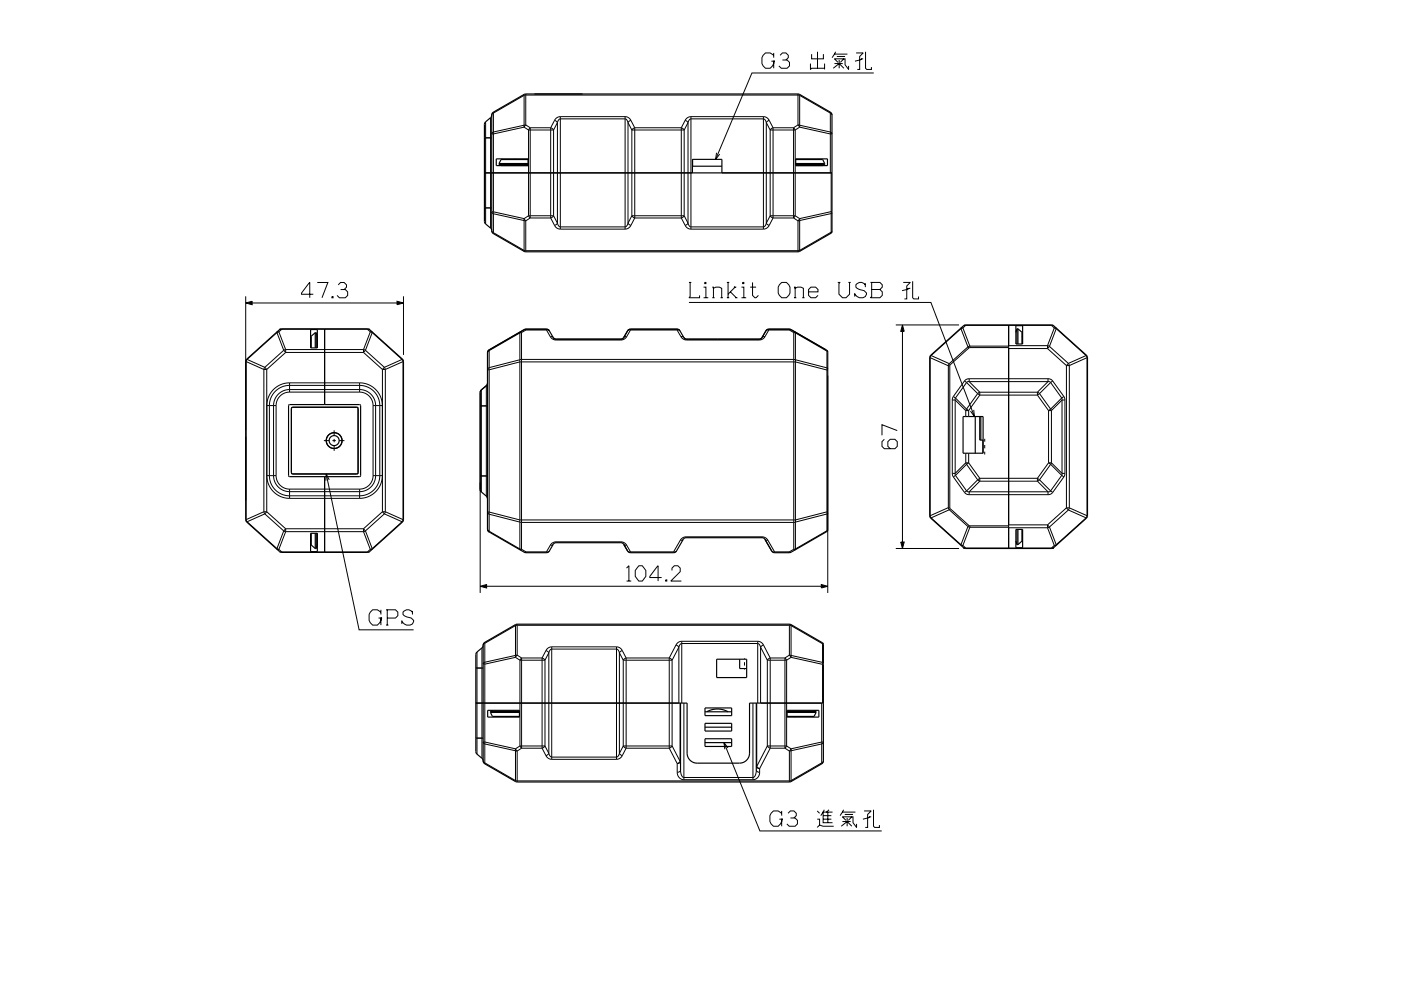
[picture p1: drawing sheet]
<svg xmlns="http://www.w3.org/2000/svg" width="420mm" height="297mm" viewBox="0 0 420 297" stroke-linecap="round" stroke-linejoin="round" font-family="sans-serif">
<g fill="none" stroke="#000" stroke-width=".3">
<path d="M231.2 18.3h1.1h-.3v2.2M232 16.6l-1.1-.7h-1.4l-1.1 1.4v1.7l1.1 1.5h1.4l1.1-1.5M232 15.9v1.4M233.9 16.6l.7-.7h1l.7 .7v.7l-.7 .7M234.6 18h1.4l.7 .7v1.1l-.7 .7h-1.8l-.7-.7M243 19v1.8l.3-.3h3.9M243.3 16.2v1.4h3.5v-1.4M245.1 15.5v5M247.2 19v1.8M250.2 19h2.4M250.5 15.5l-.3 .7M250.9 16.9h2.4"/>
<path d="M251.2 18.7l-1-1.1h3.1v1.8l1.1 1.4v-1M251.6 18v2.5M253 17.6l-1.1 1.1M254 16.2h-3.8l-.7 1.1M256.7 15.9h2.1l-1.1 1v3.9h-.7M258.4 17.6l-2.1 .7M258.8 17.6l-1.1 .4M259.5 15.5v5l.3 .3h1.4v-.7M145.6 36.5v30.6M147.1 35.3v33.1M147.9 39.6v.5M147.9 39.6l-.5 .5h.5"/>
<path d="M147.9 33.6v.3M147.9 33.9l-.5 .6M147.9 33.9v5.7M157.1 37.5v.6M157.1 28.6h82.6M157.1 28.3v.3M157.1 28.6v8.9M157.1 38.1l-9.2 2M157.1 37.5l-9.2 2.1M157.1 38.1l1.3 .9M157.1 28.6l-9.2 5.3M157.6 37.4l-.5 .7"/>
<path d="M157.6 37.4l-.5 .1M157.6 28.2v9.2M157.6 37.4l1.3 .9M158.4 39v25.7M158.4 39h7.6M158.9 38.3l-.5 .7M158.9 38.3v27M158.9 38.3h6.2M165.1 38.3l.9 .7M165.1 38.3v27M166 39v25.7M166.2 36.1l.9 .6"/>
<path d="M166.2 36.1l-1.1 2.2M167.1 36.7l.3-.7 .6-.4h19.4l.6 .4 .3 .7M167.1 36.7v30.2M167.1 36.7l-1.1 2.3M168 35l-1 .2-.8 .9M168 35v33.7M168 35h19.4M187.4 35l.9 .2 .8 .9M187.4 35v33.7M188.3 36.7v30.2M188.3 36.7l1.1 2.3M189.1 36.1l-.8 .6"/>
<path d="M189.1 36.1l1.2 2.2M189.4 39v25.7M189.4 39h15.7M190.3 38.3l-.9 .7M190.3 38.3v27M190.3 38.3h13.9M204.2 38.3l.9 .7M204.2 38.3v27M205.1 39v25.7M205.4 36.1l.9 .6M205.4 36.1l-1.2 2.2M206.3 36.7l.3-.7 .5-.4h21.8l.5 .4 .3 .7"/>
<path d="M206.3 36.7v30.2M206.3 36.7l-1.2 2.3M207.1 35l-.9 .2-.8 .9M207.1 35v33.7M207.1 35h21.8M228.9 35l.9 .2 .8 .9M228.9 35v33.7M229.7 36.7v30.2M229.7 36.7l1.2 2.3M230.6 36.1l-.9 .6M230.6 36.1l1.2 2.2M230.9 39v25.7"/>
<path d="M230.9 39h7.5M231.8 38.3l-.9 .7M231.8 38.3v27M231.8 38.3h6.1M237.9 38.3l.5 .7M237.9 38.3v27M238.4 39v25.7M239.2 37.4l.5 .1M239.2 37.4l.5 .7M239.2 28.2v9.2M239.2 37.4l-1.3 .9M239.7 28.3v.3"/>
<path d="M239.7 37.5v.6M239.7 28.6v8.9M239.7 38.1l-1.3 .9M239.7 28.6l9.2 5.3M239.7 37.5l9.2 2.1M239.7 38.1l9.2 2M248.9 33.6v.3M248.9 33.9l.5 .6M248.9 39.6l.5 .5h-.5M248.9 39.6v.5M248.9 33.9v5.7M249.8 20.5l1.8-1.5 1.4 1.5"/>
<path d="M262 21.9h-36.6l-10.9 25.9M145.2 41.3h2.2M147.9 40.1v23.4M214.8 45.8l-.3 2 1.3-1.6M248.9 40.1v11.7M249.2 51.8v11.6M145.2 62.3h2.2M147.4 69.2l.5 .5M147.9 69.7v.3M147.9 63.5v.6M147.9 63.5h-.5l.5 .6M147.9 69.7l9.2 5.3"/>
<path d="M147.9 64.1l9.2 2M147.9 63.5l9.2 2M147.9 64.1v5.6M157.1 75v.3M157.1 75h82.6M157.1 66.1l.5 .1M157.1 65.5l.5 .7M157.1 65.5v.6M157.1 66.1v8.9M157.6 66.2v9.3M158.4 64.7l.5 .6M158.4 64.7h7.6"/>
<path d="M158.4 64.7l-1.3 .8M158.9 65.3h6.2M158.9 65.3l-1.3 .9M165.1 65.3l1.1 2.3M166 64.7l-.9 .6M166 64.7l1.1 2.2M166.2 67.6l.8 .8 1 .3M167.1 66.9l.3 .7 .5 .4h19.5l.5-.3 .4-.8M167.1 66.9l-.9 .7M168 68.7h19.4M188.3 66.9l.8 .7M189.1 67.6l-.8 .8-.9 .3"/>
<path d="M189.4 64.7l.9 .6M189.4 64.7h15.7M189.4 64.7l-1.1 2.2M190.3 65.3h13.9M190.3 65.3l-1.2 2.3M204.2 65.3l1.2 2.3M205.1 64.7l-.9 .6M205.1 64.7l1.2 2.2M205.4 67.6l.7 .8 1 .3M206.3 66.9l.3 .7 .5 .4h21.8l.5-.3 .3-.8M206.3 66.9l-.9 .7M207.1 68.7h21.8"/>
<path d="M229.7 66.9l.9 .7M230.6 67.6l-.8 .8-.9 .3M230.9 64.7l.9 .6M230.9 64.7h7.5M230.9 64.7l-1.2 2.2M231.8 65.3l-1.2 2.3M231.8 65.3h6.1M237.9 65.3l1.3 .9M238.4 64.7l-.5 .6M238.4 64.7l1.3 .8M239.2 66.2v9.3M239.7 75v.3"/>
<path d="M239.7 65.5v.6M239.7 65.5l-.5 .7M239.7 66.1l-.5 .1M239.7 66.1v8.9M249.2 63.4v.6M249.2 69.6v.3M249.2 63.4h.2M249.2 64v5.6M249.2 69.6l-9.5 5.4M249.2 64l-9.5 2.1M249.2 63.4l-9.5 2.1M249.4 63.7l-.2 .3"/>
<path d="M249.4 69.3l-.2 .3M73.7 90.8l1.9-.5v1zM73.7 88.8v40.1M75.6 90.8h43.4M83 99.7l2.1 5.3M83 99.7l-8.9 8M83.6 99.5l-.6 .2M83.6 99.5l-.4-.1-.2 .3M83.6 99.5l2 5.3M84.5 98.7l-.7 .1M84.5 98.7h25.7M84.5 98.7l-.9 .8"/>
<path d="M84.5 98.5v.2M93.9 88.2h-3.5v-.4l2.5-3.1v4.5M95.1 84.7h3.2l-1.8 4.5M99.5 88.9h.3v.3h-.3zM101.4 85.4l.7-.7h1.1l.7 .7v.7l-.7 .7M102.1 86.8h1.4l.7 .7v1l-.7 .7h-1.7l-.8-.7M110.2 98.7l.6 .1M110.2 98.7l.8 .8M110.2 98.5v.2M111 99.5h.5l.1 .2M111 99.5l.6 .2M111 99.5l-2 5.3"/>
<path d="M111.6 99.7l8.9 8M111.6 99.7l-2 5.3M119 90.3l2 .5-2 .5zM121 88.8v17.6M155.8 99.8v8M155.8 99.8l-9.2 5.3M156.3 99.7l-.5 .1M156.3 99.7l-.4-.2-.1 .3M156.3 99.7v64.9M157.2 98.8l.5 .1M157.7 98.9h6.1M157.7 98.9l-1.4 .8"/>
<path d="M157.7 98.6v.3M163.8 98.9l.9 .2M163.8 98.6v.3M163.8 98.9l1.2 2M189 98.9l-.8 .2M189 98.9h14M189 98.6v.3M189 98.9l-1.1 2M203 98.9l.8 .2M203 98.6v.3M203 98.9l1.1 2M206.5 90.6h72.6l13 34.2"/>
<path d="M206.5 84.6h.7M206.9 84.6v4.3l-.4 .3h3.2v-.7M210.9 86.1h.7v3.1M210.9 89.2h1.4M211.3 84.6h.3v.4h-.3zM213.5 86.1h.4v.3l.7-.3h1l.8 .3v2.8M213.5 89.2h.7M213.9 86.1v3.1M216 89.2h.7M217.9 84.6h.4v4.6M217.9 89.2h.7M218.3 84.6h.3"/>
<path d="M219 87.5l1.7 1.7M220.4 89.2h.7M220.7 86.1h-.7h.4l-2.1 2.1M222.3 86.1h.7v3.1M222.3 89.2h1.4M222.6 84.6h.4v.4h-.4zM224.9 86.1h1.8M225.6 84.6v3.9l.7 .7h.4l.7-.7M230.5 98.9l-.9 .2M230.5 98.9l-1.2 2M230.5 98.6v.3M230.5 98.9h6.1"/>
<path d="M234.4 84.6h1.4l1 1.5v1.7l-1 1.4h-1.4l-1.1-1.4v-1.7zM236.6 98.6v.3M236.6 98.9l1.4 .8M237.1 98.8l-.5 .1M238 99.7l.3-.2 .2 .3M238 99.7l.5 .1M238 99.7v64.9M238 86.1h.4v.3l.7-.3h1l.7 .3v2.8M238 89.2h.7M238.4 86.1v3.1M238.5 99.8v8M238.5 99.8l9.4 5.4"/>
<path d="M240.5 89.2h.7M242.4 87.5h2.8v-.7l-.7-.7h-1.4l-.7 .7v1.7l.7 .7h1.4l.7-.7M251.2 84.6h.7l-.4 .4v3.2l1.1 1h1l1.1-1v-3.6M254.3 84.6h.7M256.2 87.8v1.1M259.4 86.1v-1.1v.4a1.71 1.71 0 0 0-2.8 0v.7l.3 .3 2.2 .7 .7 .7-.4 1.1a2.18 2.18 0 0 1-3.2-.7M261 84.6h2.8l.7 .8v.7l-.7 .7 .7 .7v1l-.7 .7h-2.8l.3-.3v-4.3M261.3 86.8h2.5M268.5 97.4h19M270.5 97.4l.6 1.9h-1.1zM270.5 99.3v63.1M270.8 84.6h2.1l-1.1 1.1v3.9h-.7"/>
<path d="M272.5 86.4l-2.1 .7M272.9 86.4l-1.1 .4M273.6 84.3v4.9l.4 .4h1.4v-.7M288.1 98.5l2.1 5.5M288.1 98.5l-9 8.1M288.7 98.3l-.6 .2M288.7 98.3h-.5l-.1 .2M288.7 98.3l2.1 5.4M289.5 97.5l-.7 .1M289.5 97.4v.1M289.5 97.5h25.7M289.5 97.5l-.8 .8"/>
<path d="M315.2 97.5l.7 .1M315.2 97.5l.9 .8M315.2 97.4v.1M316.1 98.3h.5v.2M316.1 98.3l.5 .2M316.1 98.3l-2.1 5.3M316.6 98.5l9 8.1M316.6 98.5l-2 5.3M73.7 108.4h.1M73.8 108.4l5.3 2.3M73.8 108.4v47.3M74 107.6l.1 .1"/>
<path d="M74.1 107.7l-.3 .7M74.1 107.7l5.3 2.4M79.1 110.7h.9M79.1 110.7v42.7M79.4 110.1l-.3 .6M79.4 110.1l.6 .6M80 110.7v42.7M82.5 117.3a6 6 0 0 1 4.3-1.8h21a6 6 0 0 1 6.1 6v21a6 6 0 0 1-6.1 6.1h-21a6 6 0 0 1-6-6.1v-21a6 6 0 0 1 1.7-4.2zM83.4 118.1l1.5-.9 1.7-.4 21.2-.1a4.8 4.8 0 0 1 4.8 4.8v21a4.8 4.8 0 0 1-4.8 4.8h-21a4.8 4.8 0 0 1-4.8-4.8v-21a4.8 4.8 0 0 1 1.4-3.4zM85.1 105l-5.7 5.1M85.1 105l.5 .6M85.6 104.8l-.5 .2"/>
<path d="M85.6 105.6h23.4M85.6 104.8h23.4M85.6 104.8v.8M85.6 105.6l-5.6 5.1M86.8 117.5a4 4 0 0 0-4 4M86.8 114.7a6.8 6.8 0 0 0-6.8 6.8h2.8M86.8 114.7h21M86.8 117.5h21M86.8 114.7v2.8M107.8 117.5a4 4 0 0 1 4 4M107.8 114.7a6.8 6.8 0 0 1 6.8 6.8M107.8 114.7v2.8"/>
<path d="M109 104.8l.6 .2M109 105.6l5.6 5.1M109 104.8v.8M109.6 105l5.6 5.1M109.6 105l-.6 .6M114.6 110.7v42.7M114.6 110.7h.9M115.2 110.1l.3 .6M115.2 110.1l-.6 .6M115.5 110.7v42.7M120.5 107.7l.3 .7M120.5 107.7l-5.3 2.4"/>
<path d="M120.6 107.6l-.1 .1M120.8 108.4h.2M120.8 108.4v47.3M120.8 108.4l-5.3 2.3M144.3 116.8v30.6M145.8 115.6v33.1M146.6 110.2v.6M146.6 104.9v.2M146.6 105.1l-.4 .6M146.6 110.2l-.4 .6h.4M146.6 105.1v5.1M146.6 110.8v42.7"/>
<path d="M155.8 107.8v.7M155.8 107.8h82.7M155.8 108.5h82.7M155.8 108.5v47.3M155.8 108.5l-9.2 2.3M155.8 107.8l-9.2 2.4M165 100.9a2 2 0 0 0 1.7 1M165 100.9l.8 .2M166.7 101.9h19.4M166.7 101.6v.3M186.1 101.6v.3M187.9 100.9l-.1 .1a1.99 1.99 0 0 1-1.7 .9"/>
<path d="M187.9 100.9l-.9 .2M204.1 100.9l.9 .2M204.1 100.9a2 2 0 0 0 1.8 1M205.9 101.6v.3M205.9 101.9h21.7M227.6 101.6v.3M229.3 100.9v.1a2 2 0 0 1-1.7 .9M229.3 100.9l-.8 .2M238.5 107.8v.7M238.5 108.5l9.4 2.4M238.5 107.8l9.4 2.4M238.5 108.5v47.3"/>
<path d="M247.9 105v.2M247.9 105.2l.3 .3M247.9 110.2l.3 .4M247.9 110.2v.7M247.9 105.2v5M247.9 110.9v42.5M247.9 110.9h.3M248.2 112.6v65.1M278.7 107.2h.1M278.8 107.2l5.5 2.4M278.8 107.2v47.4M279 106.5l.1 .1"/>
<path d="M279.1 106.6l-.3 .6M279.1 106.6l5.5 2.4M284.3 109.6h.4M284.3 109.6v42.5M284.6 109l-.3 .6M284.6 109l.3 .3M284.7 109.6v42.5M284.9 109.3l-.2 .3M285.5 119.9h.8M285.5 119.9v22M285.8 118.8l-.3 1.1M285.8 118.8l.6 .5"/>
<path d="M286.3 119.9v22M286.3 119.9l3.2 3.2M286.4 119.3l-.1 .6M286.4 119.3l3.4 3.3M289.1 114.2l.7 .4M289.1 114.2l-3.3 4.6M289.8 114.6l-3.4 4.7M289.8 114.6l3.3 3.4M290.2 104l.3 .3M290.2 104l-5.6 5M290.5 104.3l-5.6 5M290.6 113.5l-.8 .2-.7 .5"/>
<path d="M290.6 114.4l-.8 .2M290.6 113.5v.9M290.6 113.5h23.6M290.6 114.4h23.6M290.6 114.4l3.1 3.1M290.8 104.2l-.3 .1M290.8 103.7l-.6 .3M290.8 104.2h11.6M290.8 103.7v.5M290.8 103.7h11.6M293.1 118l-3.3 4.6M293.1 118l.6 .4"/>
<path d="M293.7 117.5l-.6 .5M293.7 117.5h17.3M293.7 117.5v.9M293.7 118.4h17.3M293.7 118.4l-3.3 4.7M302.4 103.6h11.6M302.4 104.5h11.6M311 117.5l.6 .5M311 117.5v.9M311 118.4l3.3 4.7M311.6 118l-.6 .4M311.6 118l3.4 4.6"/>
<path d="M314 103.6l.6 .2M314 104.5l5.7 5.1M314 103.6v.9M314.2 113.5l.8 .2 .6 .5M314.2 114.4l.8 .2M314.2 113.5v.9M314.2 114.4l-3.2 3.1M314.6 103.8l5.7 5.1M314.6 103.8l-.6 .7M315 114.6l3.3 4.7M315 114.6l-3.4 3.4M315.6 114.2l3.3 4.6"/>
<path d="M315.6 114.2l-.6 .4M318.3 119.3l.1 .6M318.3 119.3l-3.3 3.3M318.4 119.9h.8M318.4 119.9v22M318.4 119.9l-3.2 3.2M318.9 118.8l.3 1.1M318.9 118.8l-.6 .5M319.2 119.9v22M319.7 109.6v42.6M319.7 109.6h.9M320.3 108.9l.3 .7"/>
<path d="M320.3 108.9l-.6 .7M320.6 109.6v42.6M325.6 106.6l.3 .6M325.6 106.6l-5.3 2.3M325.7 106.5l-.1 .1M325.9 107.2h.1M325.9 107.2l-5.3 2.4M325.9 107.2v47.4M82.8 121.5v21M97.1 132h1.6M99.7 132h1M100.2 129v1.5"/>
<path d="M100.2 131.5v1M100.2 133.5v1.6M101.7 132h1.6M111.8 121.5h2.8M111.8 121.5v21M114.6 121.5v21M144 121.6h2.2M265.1 131.7l-.7 .7v1.4l.7 .7h3.2l.7-.7v-1.4l-.7-.7h-1.4l-.7 .7v1.4l.7 .7M269 129l-4.6-1.7v3.2M289.5 138.7l.3 .5M289.5 138.7h.9M289.5 123.1v1.7"/>
<path d="M289.5 135.8v2.9M289.5 138.7l-3.2 3.2M289.5 123.1h.9M289.8 122.6l-.3 .5M289.8 139.2l3.3 4.6M289.8 139.2l-3.4 3.3M289.8 122.6l.6 .5M290.4 138.7l-.6 .5M290.4 138.7l3.3 4.6M290.4 123.1v1.7M290.4 135.8v2.9M291.9 122.8l.2 2-1.2-1.6"/>
<path d="M295.2 131.5v.9M295.2 133.4v1M295.2 135.4v.8M314.3 138.7h.9M314.3 123.1h.9M314.3 123.1v15.6M314.3 138.7l-3.3 4.6M314.3 138.7l.7 .5M315 122.6l.2 .5M315 122.6l-.7 .5M315 139.2l-3.4 4.6M315 139.2l3.3 3.3"/>
<path d="M315.2 138.7l-.2 .5M315.2 123.1v15.6M315.2 138.7l3.2 3.2M73.7 155.7h.1M73.8 155.7l.3 .7M74.1 156.4l8.9 8M74.1 156.4l-.1 .1M79.1 153.4l.3 .6M79.1 153.4h.9M79.1 153.4l-5.3 2.3M79.4 154l5.7 5.1M79.4 154l-5.3 2.4"/>
<path d="M80 153.4l5.6 5.1M80 153.4l-.6 .6M82.8 142.5a4 4 0 0 0 4 4.1M82.8 142.5h-2.8a6.8 6.8 0 0 0 6.8 6.9M85.1 159.1l.5 .2M85.1 159.1l-2.1 5.3M85.6 158.5h23.4M85.6 159.3h23.4M85.6 158.5v.8M85.6 158.5l-.5 .6M85.6 159.3l-2 5.3M86.8 149.4h21"/>
<path d="M86.8 146.6h21M86.8 146.6v2.8M97.8 142l9.9 46.8h16.3M98.7 143.8l-.9-1.8-.1 2M107.8 146.6v2.8M109 159.3l2 5.3M109 158.5v.8M109 158.5l.6 .6M109.6 159.1l-.6 .2M109.6 159.1l2 5.3M111.8 142.5a4 4 0 0 1-4 4.1M111.8 142.5h2.8"/>
<path d="M114.6 142.5a6.8 6.8 0 0 1-6.8 6.9M114.6 153.4l-5.6 5.1M114.6 153.4h.9M114.6 153.4l.6 .6M115.2 154l5.3 2.4M115.2 154l-5.6 5.1M115.5 153.4l-.3 .6M115.5 153.4l5.3 2.3M120.5 156.4l.1 .1M120.5 156.4l-8.9 8M120.8 155.7l-.3 .7M120.8 155.7h.2"/>
<path d="M144 144.6v33.1M144 142.6h2.2M146.2 158.6l.4 .6M146.6 153.5v.6M146.6 159.2v.2M146.6 153.5h-.4l.4 .6M146.6 153.5l9.2 2.3M146.6 154.1v5.1M146.6 154.1l9.2 2.4M146.6 159.2l9.2 5.3M155.8 155.8v.7M155.8 156.5h82.7"/>
<path d="M155.8 156.5v8M155.8 155.8h82.7M238.5 155.8v.7M238.5 156.5v8M247.9 153.4v.6M247.9 159.1v.2M247.9 154v5.1M247.9 153.4h.3M247.9 153.4l-9.4 2.4M247.9 154l-9.4 2.5M247.9 159.1l-9.4 5.4M248.2 153.7l-.3 .3"/>
<path d="M248.2 158.7l-.3 .4M278.7 154.6h.1M278.8 154.6l.3 .6M279.1 155.2l9 8.1M279.1 155.2l-.1 .1M284.3 152.1l.3 .7M284.3 152.1h.4M284.3 152.1l-5.5 2.5M284.6 152.8l5.6 5M284.6 152.8l-5.5 2.4M284.7 152.1l.2 .4M284.9 152.5l5.6 5"/>
<path d="M284.9 152.5l-.3 .3M285.5 141.9l.3 1M285.5 141.9h.8M285.8 142.9l3.3 4.7M286.3 141.9l.1 .6M286.4 142.5l3.4 4.6M286.4 142.5l-.6 .4M289.1 147.6l.6 .5 .9 .2M289.8 147.1l.8 .3M289.8 147.1l-.7 .5M290.2 157.8l.6 .2M290.2 157.8l-2.1 5.5"/>
<path d="M290.5 157.5l.3 .1M290.5 157.5l-.3 .3M290.6 147.4h23.6M290.6 147.4v.9M290.6 148.3h23.6M290.8 157.6h11.6M290.8 157.6v.4M290.8 158h11.6M290.8 158l-2.1 5.5M293.1 143.8l.6 .4M293.1 143.8l-3.3 3.3M293.7 143.3v.9"/>
<path d="M293.7 143.3l-.6 .5M293.7 144.2h17.3M293.7 143.3h17.3M293.7 144.2l-3.1 3.2M302.4 157.3h11.6M302.4 158.2h11.6M311 143.3v.9M311 144.2l3.2 3.2M311 143.3l.6 .5M311.6 143.8l-.6 .4M311.6 143.8l3.4 3.3M314 157.3v.9"/>
<path d="M314 158.2l2.1 5.3M314 157.3l.6 .6M314.2 147.4v.9M314.6 157.9l-.6 .3M314.6 157.9l2 5.4M315 147.1l-.8 .3M315 147.1l.6 .5M315.6 147.6l-.6 .5-.8 .2M318.3 142.5l.6 .4M318.3 142.5l-3.3 4.6M318.4 141.9l-.1 .6M318.4 141.9h.8"/>
<path d="M318.9 142.9l-3.3 4.7M319.2 141.9l-.3 1M319.7 152.2l-5.7 5.1M319.7 152.2h.9M319.7 152.2l.6 .6M320.3 152.8l-5.7 5.1M320.3 152.8l5.3 2.4M320.6 152.2l-.3 .6M320.6 152.2l5.3 2.4M325.6 155.2l.1 .1M325.6 155.2l-9 8.1M325.9 154.6l-.3 .6"/>
<path d="M325.9 154.6h.1M83 164.4l.6 .2M83 164.4l.1 .2h.5M83.6 164.6l.9 .8M83.8 165.3l.7 .1M84.5 165.4h25.7M84.5 165.4v.1M110.2 165.4v.1M110.8 165.3l-.6 .1M111 164.6l-.8 .8M111.6 164.4l-.6 .2M111.6 164.4l-.2 .3-.4-.1"/>
<path d="M144 175.7l1.9-.5v1zM145.9 175.7h100.3M155.8 164.5l.5 .1M155.8 164.5l.2 .3 .3-.2M156.3 164.6l1.4 .8M157.7 165.4l-.5 .1M157.7 165.4v.2M157.7 165.4h6.1M163.8 165.4v.2M164.7 165.1l-.9 .3M165 163.4l-1.2 2M165.8 163.1l-.8 .3"/>
<path d="M166.7 162.4a2.01 2.01 0 0 0-1.7 1M166.7 162.4v.2M166.7 162.4h19.4M186.1 162.4h.1a1.98 1.98 0 0 1 1.7 1M186.1 162.4v.2M187 163.1l.9 .3M187.8 170.3l.7-.7v4.5M187.8 174.1h1.4M187.9 163.4l1.1 2M188.2 165.1l.8 .3M189 165.4v.2M189 165.4h12.9"/>
<path d="M191.5 169.6h1.1l1 1.4v1.7l-1 1.4h-1.1l-1.1-1.4v-1.7zM198.3 173.1h-3.5v-.4l2.5-3.1v4.5M199.5 173.8h.4v.3h-.4zM201.5 171v-.7l.7-.7h1l.7 .7v1l-2.8 2.8h3.2M201.9 165.4v.2M202.8 165.1l-.9 .3M204 161.9l-2.1 3.5M204.8 161.6l-.8 .3M205.7 160.9a1.99 1.99 0 0 0-1.7 1M205.7 160.9v.2M205.7 160.9h22.8M228.5 160.9h.1a1.98 1.98 0 0 1 1.6 1"/>
<path d="M228.5 160.9v.2M229.3 161.6l.9 .3M230.2 161.9l2 3.5M231.3 165.1l.9 .3M232.2 165.4h4.4M232.2 165.4v.2M236.6 165.4l.5 .1M236.6 165.4v.2M238 164.6l-1.4 .8M238.5 164.5l-.1 .3-.4-.2M238.5 164.5l-.5 .1M246.2 175.2l2 .5-2 .5z"/>
<path d="M268.5 164.4h19M270 162.4h1.1l-.6 2zM288.1 163.3l.6 .2M288.1 163.3l.1 .2h.5M288.7 163.5l.8 .7M288.8 164.1l.7 .1M289.5 164.2v.2M289.5 164.2h25.7M315.2 164.2v.2M315.9 164.1l-.7 .1M316.1 163.5l-.9 .7M316.6 163.3l-.5 .2"/>
<path d="M316.6 163.3l-.1 .2h-.4M113.5 185.2h1h-.3v2.1M114.2 183.5l-1.1-.7h-1.4l-1 1.4v1.7l1 1.4h1.4l1.1-1.4M114.2 182.8v1.4M115.7 182.8h2.9l.7 .7v1l-.7 .7h-2.5M115.7 187.3h.7M116.1 182.8v4.5M120.5 185.9v1.1M123.6 184.2v-1.1v.4a1.71 1.71 0 0 0-2.8 0v.7l.4 .3 2.1 .7 .7 .7-.4 1.1a2.18 2.18 0 0 1-3.1-.7M143 195.4v30.6M144.5 194.2v33.1M145.3 192.5v.3"/>
<path d="M145.3 198.5v.5M145.3 192.8l-.5 .6M145.3 198.5l-.5 .5h.5M145.3 192.8v5.7M145.3 199v23.4M154.5 187.2v.3M154.5 187.5h82.6M154.5 196.4v.6M154.5 187.5v8.9M154.5 197l1.4 .9M154.5 187.5l-9.2 5.3M154.5 197l-9.2 2"/>
<path d="M154.5 196.4l-9.2 2.1M155 196.3l-.5 .1M155 196.3l-.5 .7M155 187.1v9.2M155 196.3l1.4 .9M155.9 197.9h7.5M155.9 197.9v25.7M156.4 197.2l-.5 .7M156.4 197.2v27M156.4 197.2h6.1M162.5 197.2l.9 .7M162.5 197.2v27"/>
<path d="M163.4 197.9v25.7M163.7 195l.8 .6M163.7 195l-1.2 2.2M164.5 195.6l.4-.8 .5-.3h19.5l.5 .4 .3 .7M164.5 195.6v30.2M164.5 195.6l-1.1 2.3M165.4 193.9l-1 .3-.7 .8M165.4 193.9v33.7M165.4 193.9h19.4M184.8 193.9l1 .3 .8 .8M184.8 193.9v33.7M185.7 195.6v30.2"/>
<path d="M185.7 195.6l1.1 2.3M186.6 195l-.9 .6M186.6 195l1.1 2.2M186.8 197.9v25.7M186.8 197.9h14.7M187.7 197.2l-.9 .7M187.7 197.2v27M187.7 197.2h12.9M200.6 197.2l.9 .7M200.6 197.2v27M201.5 197.9v25.7M202.6 193.3l.9 .7"/>
<path d="M202.6 193.3l-2 3.9M203.5 194l.4-.8 .5-.3h22.8l.4 .2 .4 .9M203.5 194v16.7M203.5 194l-2 3.9M204.4 192.2l-1 .3-.8 .8M204.4 192.2v18.5M204.4 192.2h22.8M223.2 197.3v.2M223.2 198.5v1M227.2 192.2l1 .3 .7 .8M227.2 192.2v18.5M228 194v16.7"/>
<path d="M228 194l2 3.9M228.9 193.3l-.9 .7M228.9 193.3l2 3.9M230 197.9h5.8M230 197.9v25.7M230.9 197.2l-.9 .7M230.9 197.2h4.4M230.9 197.2v27M235.3 197.2l.5 .7M235.3 197.2v27M235.8 197.9v25.7M236.6 196.3l.5 .7"/>
<path d="M236.6 196.3l.5 .1M236.6 196.3l-1.3 .9M236.6 187.1v9.2M237.1 187.2v.3M237.1 196.4v.6M237.1 187.5l9.5 5.4M237.1 197l9.5 2.1M237.1 196.4l9.5 2.1M237.1 187.5v8.9M237.1 197l-1.3 .9M246.6 192.7v.2M246.6 192.9l.2 .3"/>
<path d="M246.6 198.5l.2 .3M246.6 198.5v.6M246.6 192.9v5.6M246.6 199.1v11.6M246.6 199.1h.2M142.6 200.2h2.2M203.9 210.7v17.5M205 210.7v23M223.2 200.5v.1M225.7 210.7v23M226.9 210.7v19M246.3 210.7v11.7"/>
<path d="M142.6 221.2h2.2M144.8 228.1l.5 .5M145.3 222.4h-.5l.5 .6M145.3 228.6v.3M145.3 222.4v.6M145.3 223v5.6M145.3 228.6l9.2 5.3M145.3 222.4l9.2 2M145.3 223l9.2 2M154.5 233.9v.3M154.5 233.9h82.6M154.5 224.4v.6"/>
<path d="M154.5 224.4l.5 .7M154.5 225l.5 .1M154.5 225v8.9M155 225.1v9.3M155.9 223.6l.5 .6M155.9 223.6h7.5M155.9 223.6l-1.4 .8M156.4 224.2l-1.4 .9M156.4 224.2h6.1M162.5 224.2l1.2 2.3M163.4 223.6l-.9 .6M163.4 223.6l1.1 2.2"/>
<path d="M163.7 226.5l.7 .8 1 .3M164.5 225.8l.4 .8 .5 .3h19.4l.6-.3 .3-.8M164.5 225.8l-.8 .7M165.4 227.6h19.4M185.7 225.8l.9 .7M186.6 226.5l-.7 .8-1.1 .3M186.8 223.6l.9 .6M186.8 223.6h14.7M186.8 223.6l-1.1 2.2M187.7 224.2h12.9M187.7 224.2l-1.1 2.3M200.6 224.2l2.4 4.6"/>
<path d="M201.5 223.6l-.9 .6M201.5 223.6l2.4 4.6M203 231.5l.7-.2 .3-.5 .3 1.6 .7 .6h20.8l.6-.6 .3-1.6 .3 .4 .7 .3M203 231.5l.2 .9 .4 .6 .8 .6 .6 .1M203 228.8v2.7M203.9 228.2a.6 .6 0 0 1-.2 .6 .6 .6 0 0 1-.7 0M203.9 228.2l-.9 .6M205 233.7h20.7M217 222.6l10.8 26.4h36.5M218.2 224.2l-1.2-1.6 .3 1.9M226.9 229.7l.8 .6M226.9 229.7a.65 .65 0 0 0 .8 .6"/>
<path d="M227.7 231.5l-.5 1.5-.8 .5-.7 .2M227.7 230.3v1.2M230 223.6l.9 .6M230 223.6h5.8M230 223.6l-3.1 6.1M230.9 224.2h4.4M230.9 224.2l-3.2 6.1M235.3 224.2l1.3 .9M235.8 223.6l-.5 .6M235.8 223.6l1.3 .8M236.6 225.1v9.3M237.1 224.4v.6"/>
<path d="M237.1 224.4l-.5 .7M237.1 233.9v.3M237.1 225l-.5 .1M237.1 225v8.9M246.3 222.4h.5l-.5 .6M246.3 222.4v.6M246.3 228.6v.3M246.3 223v5.6M246.3 222.4l-9.2 2M246.3 223l-9.2 2M246.3 228.6l-9.2 5.3M246.8 228.1l-.5 .5"/>
<path d="M233.6 245.5h1.1h-.4v2.1M234.3 243.7l-1-.7h-1.4l-1.1 1.4v1.8l1.1 1.4h1.4l1-1.4M234.3 243v1.4M236.2 243.7l.8-.7h1l.7 .7v.7l-.7 .8M237 245.2h1.4l.7 .7v1l-.7 .7h-1.8l-.7-.7M245 245.5h.7v1.8l1.1 .3h3.1M245 243l.7 .7M245.7 247.3l-.7 .7M246.8 244.4h2.4M246.8 245.5h2.4M247.1 242.7l-1 1.7M248.5 242.7l-.7 .7h.4v3.2"/>
<path d="M249.6 243.4h-2.8v3.2h2.8M252.2 247.6l1.8-1.4 1.4 1.4M252.6 246.2h2.4M252.9 242.7l-.3 .7M253.3 244.1h2.4M253.6 245.9l-1-1.1h3.1v1.8l1.1 1.4v-1.1M254 245.2v2.4M255.4 244.8l-1.1 1.1M256.4 243.4h-3.8l-.8 1M259 243h2.2l-1.1 1.1v3.9h-.7M260.8 244.8l-2.1 .7M261.2 244.8l-1.1 .4"/>
<path d="M261.9 242.7v4.9l.3 .4h1.4v-.7"/>
</g>
<g fill="none" stroke="#000" stroke-width=".35">
<path d="M147.4 34.5l-.2 .6-1.8 1.6-.2 .6v29l.3 .7 1.7 1.4 .2 .7M147.7 33.8l9.9-5.6h81.9l9.4 5.4 .5 .6-.1 35.5-10.1 5.8-81.9-.1-9.4-5.4-.4-.6-.1-34.9zM145.2 51.8h104.2M148.8 47.6h9.5v2h-9.5zM149.6 49.3h8.7M149.6 49v.3M149.6 49.3l.6 .3M150.5 47.6v.2M154.4 47.6v.2M158.3 49.3h.1M158.3 48.9l-8.7 .1M158.3 47.8h-8.1l-.6 1.2"/>
<path d="M207.6 49.8h8.8M207.6 51.8v-4h8.8v4M238.5 48.9l8.7 .1M238.5 47.8h8.1l.6 1.2M238.5 47.6h9.6v2h-9.6zM238.6 49.3h8.6M238.6 49.3h-.1M240.9 47.6v.2M246.3 47.6v.2M247.2 49v.3M247.2 49.3l-.6 .3M93.1 98.8h2v5.5h-2z"/>
<path d="M94.5 99.7l-1.2 1v3.6M94.5 99.7v4.6M94.5 99.7h.3M94.8 99.7v4.6M94.8 99.7l.3 1M97.3 98.5v22.7M155.8 99.5l-9.2 5.4M229.6 99.1l-1.2 2.1-.8 .4h-21.8l-.7-.3-1.4-2.4-.7-.3-14.2 .1-.6 .4-1.4 2.3-.7 .2h-19.4l-.7-.3-1.3-2.2-.6-.4-6.4-.1-11.1 6.3M230.5 98.6l-.9 .5M230.5 98.6h6.1M236.6 98.6l.5 .2M237.1 98.8l10.8 6.2 .3 .4v53.5l-.3 .4-11.3 6.3-4.9-.1-2.4-3.9-.8-.5-23.1 .1-.5 .4-2.1 3.6-.9 .4h-13.2l-.5-.5-1.4-2.2-.6-.3h-19.5l-.7 .3-1.3 2.3-.6 .4h-6.4l-11.1-6.2-.4-.8v-52.9l.4-.8"/>
<path d="M302.4 97.4v67M304.5 97.6h2.1v5.5h-2.1zM304.9 98.5h.3M304.9 98.5v4.6M304.9 98.5l-.4 1.1M305.2 98.5l1.2 1.1v3.5M305.2 98.5v4.6M74 107.6l10.2-9 26-.1 .6 .3 10 9.1 .2 47.9-.4 .7-9.9 8.9-.5 .1h-25.9l-.5-.2-10-9.1-.1-47.8zM93.1 102h.2M146.2 114.8l-.2 .6-1.9 1.6-.1 .6v29.1l.2 .7 1.7 1.4 .3 .7M306.4 100.9h.2M86.6 121.3h21.4v21.5h-21.4z"/>
<path d="M87.5 122.1h19.5l.3 .1 .1 19.4-.2 .4h-19.4l-.4-.1v-19.5zM288.7 124.8h6v11h-6zM292.4 124.8v11M293.7 124.8v7.1h1M294 124.8v7.1M93.1 159.8h2v5.5h-2zM93.3 159.8v3.5l1.2 1.1M94.5 159.8v4.6M94.8 159.8v4.6M97.3 142.9v22.6M304.5 158.7h2.1v5.5h-2.1zM304.9 158.7v4.5"/>
<path d="M305.2 158.7v4.5M306.4 158.7v3.5l-1.2 1M325.9 155l.1-47.8-.2-.6-9.9-9-.6-.2-26.3 .1-10 9-.3 .6 .1 47.9 10 9.1 .6 .3h25.8l.7-.3M325.9 155l-10 9.1M325.9 155h.1M93.1 162h.2M94.5 164.4h.3M95.1 163.3l-.3 1.1M304.5 162.2l.4 1M304.9 163.2h.3M306.4 160.9h.2M315.9 164.1l-.3 .2"/>
<path d="M144.8 193.4l-.1 .6-1.9 1.6-.2 .6v29l.3 .7 1.7 1.4 .2 .7M145.1 192.7l9.9-5.6h81.9l9.7 5.6 .2 .4v35.2l-.5 .6-9.7 5.5-81.8-.1-9.5-5.4-.4-.6-.1-35zM214.8 197.6h9v5.5h-9zM221.7 197.6v2.8h2.1M142.6 210.7h63.4v15a3 3 0 0 0 3 3h12.7a3 3 0 0 0 3-3v-15h22.1M146.2 212.9h9.5v2h-9.5zM147 213.5l.6 1.2h8.1M147 213.5h8.7M147 213.2h8.7M147 213.2v.3M147.6 212.9l-.6 .3M147.9 214.7v.2"/>
<path d="M151.8 214.7v.2M155.7 213.2v.3M155.7 213.5v.1M155.7 213.2h.1M204 210.7v20.1M211.3 212.2h8v2.3h-8zM211.3 216.8h8v2.3h-8zM211.3 217.9h8M211.3 213.3h8M211.9 213.3a6.6 6.6 0 0 1 6.4 0M226.7 210.7v20.1M236 213.2h.1"/>
<path d="M236 212.9h9.5v2h-9.5zM236 213.5v.1M236 213.5h8.7M236 213.2v.3M236 213.2h8.7M238.3 214.7v.2M243.7 214.7v.2M244.1 212.9l.6 .3M244.7 213.5l-.6 1.2h-8.1M244.7 213.2v.3M211.3 221.4h8v2.3h-8zM211.3 222.6h8"/>
<circle cx="100.2" cy="132" r="2.37"/>
<circle cx="100.2" cy="132" r="1.5"/>
</g>
<g fill="#000">
<path d="M73.7 90.8l1.9-.5v1z" fill-rule="evenodd"/>
<path d="M119 90.3l2 .5-2 .5z" fill-rule="evenodd"/>
<path d="M270.5 97.4l.6 1.9h-1.1z" fill-rule="evenodd"/>
<path d="M144 175.7l1.9-.5v1z" fill-rule="evenodd"/>
<path d="M246.2 175.2l2 .5-2 .5z" fill-rule="evenodd"/>
<path d="M270 162.4h1.1l-.6 2z" fill-rule="evenodd"/>
</g>
</svg>
